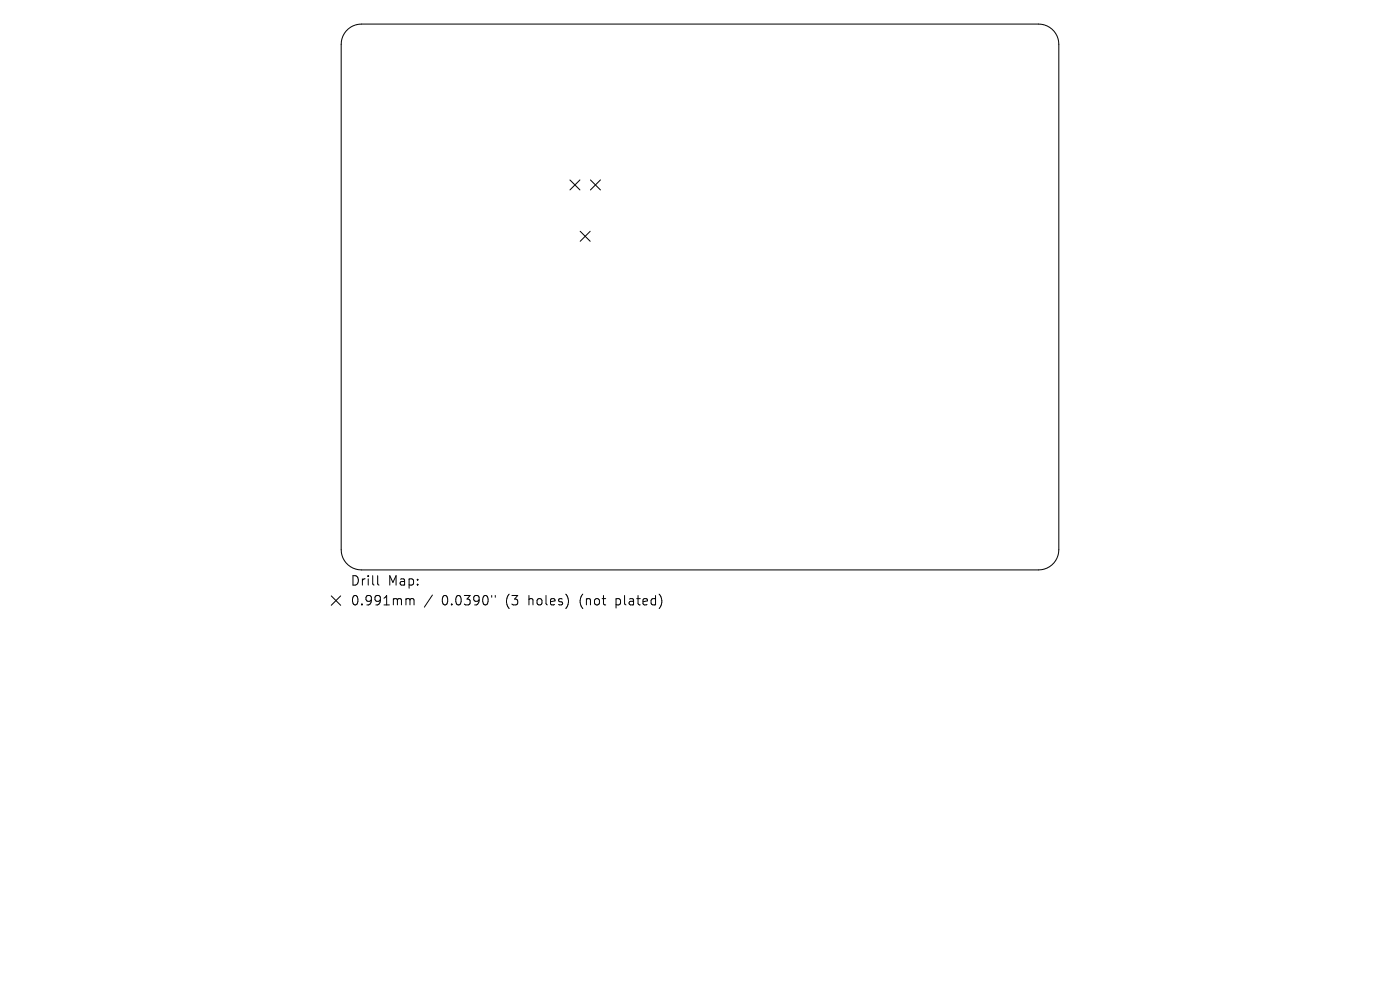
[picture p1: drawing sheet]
<svg xmlns="http://www.w3.org/2000/svg" width="297mm" height="210mm" viewBox="0 0 297 210" stroke-linecap="round" stroke-linejoin="round" font-family="sans-serif">
<defs><g id="words">
<g font-size="2.8">
<text x="74.3" y="124.5">Drill</text>
<text x="82.2" y="124.5">Map:</text>
<text x="74.3" y="128.7">0.991mm</text>
<text x="93.5" y="128.7">0.0390&quot;</text>
<text x="107.1" y="128.7">(3</text>
<text x="112" y="128.7">holes)</text>
<text x="123" y="128.7">(not</text>
<text x="130.7" y="128.7">plated)</text>
</g>
</g></defs>
<g fill="none" stroke="#000" stroke-width=".21">
<path d="M73.4 6.6a4.3 4.3 0 0 1 3.3-1.5h143.6a4.3 4.3 0 0 1 4.3 4.3v107.2a4.3 4.3 0 0 1-4.3 4.3h-143.6a4.3 4.3 0 0 1-4.3-4.3v-107.2a4.3 4.3 0 0 1 1-2.8zM120.9 38.2l2.1 2.1M123 38.2l-2.1 2.1M125.3 38.2l2.1 2.1M127.4 38.2l-2.1 2.1M123.1 49.1l2.1 2.1M125.2 49.1l-2.1 2.1M70.3 126.4l2 2M72.3 126.4l-2 2M80.1 122.1v1.7l.3 .3M86.4 127l.5 .1 .1 .2M87 127.3l.3-.3 .4 .1 .1 1.2"/>
<path d="M87 127.3v1M91.7 126.2l-1.7 2.6M104.3 126.3v.4M105.1 126.3v.4M120.3 126.4l.3 1-.3 1.3M139.9 126.1a2.35 2.35 0 0 1 0 2.9"/>
</g>
<use href="#words"/>
</svg>
